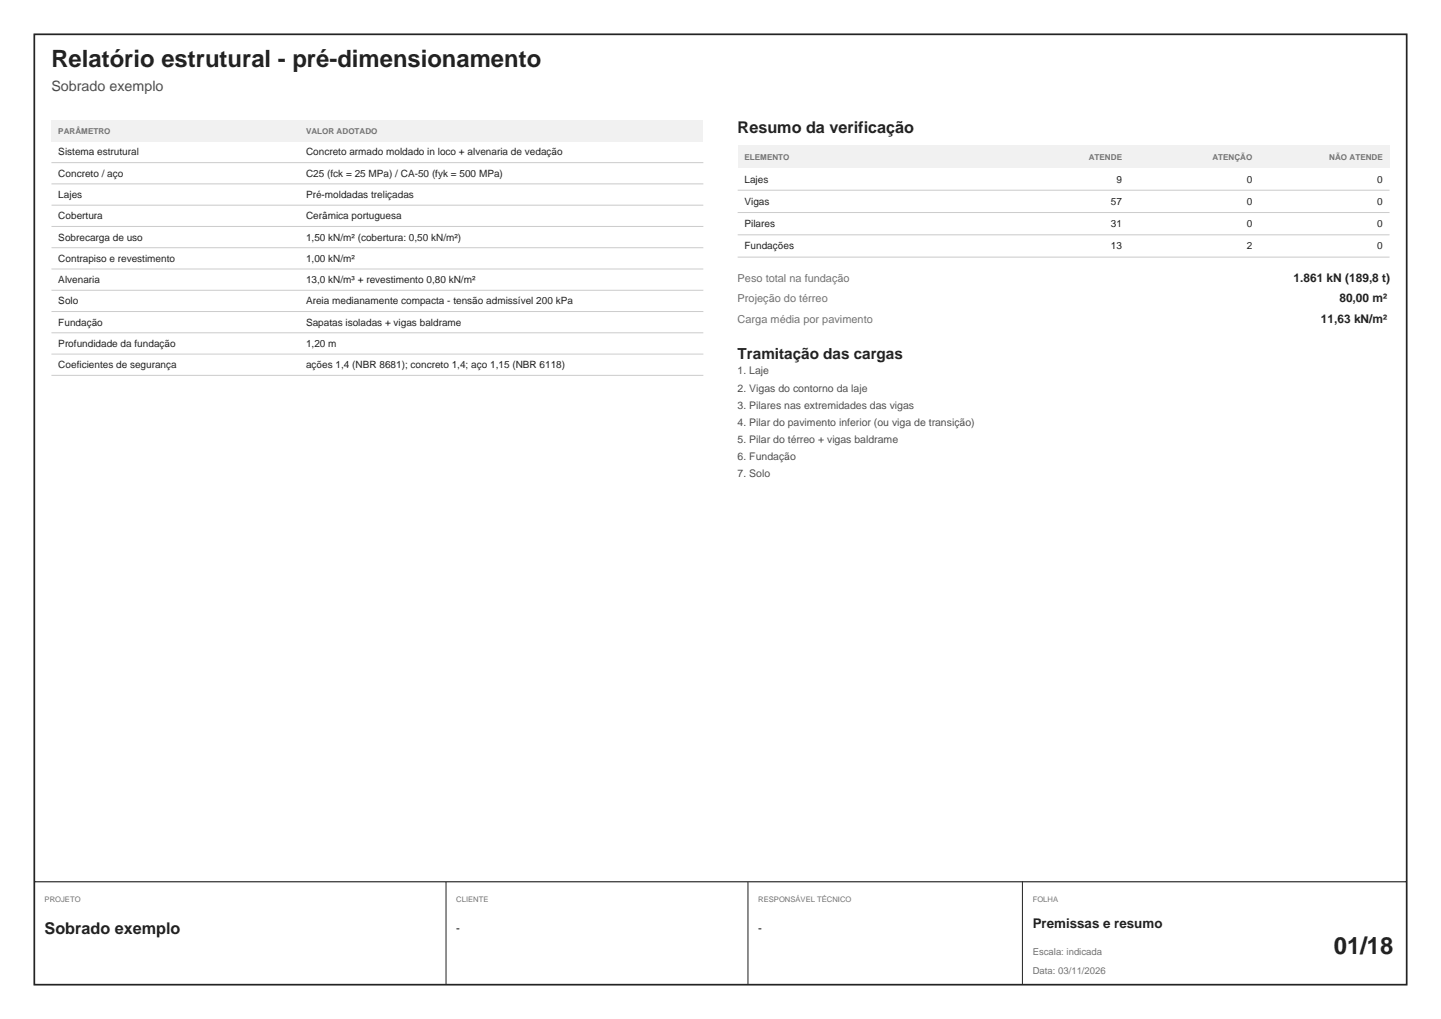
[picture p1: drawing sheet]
<svg xmlns="http://www.w3.org/2000/svg" width="420mm" height="297mm" viewBox="0 0 420 297" stroke-linecap="round" stroke-linejoin="round" font-family="sans-serif">
<defs><g id="words">
<g font-size="6.9" fill="#1f2328">
<text x="15" y="19.4">Relatório estrutural - pré-dimensionamento</text>
<text x="388.8" y="278">01/18</text>
</g>
<g font-size="4.7" fill="#1f2328">
<text x="215" y="38.7">Resumo da verificação</text>
<text x="13" y="272.2">Sobrado exemplo</text>
</g>
<text font-size="4.4" fill="#1f2328" x="215" y="104.5">Tramitação das cargas</text>
<text font-size="4.2" fill="#495057" x="15" y="26.5">Sobrado exemplo</text>
<text font-size="3.9" fill="#1f2328" x="301" y="270.4">Premissas e resumo</text>
<g font-size="3.5" fill="#1f2328">
<text x="377" y="82.2">1.861 kN (189,8 t)</text>
<text x="390.4" y="88.2">80,00 m²</text>
<text x="385" y="94.2">11,63 kN/m²</text>
</g>
<g font-size="3.3" fill="#1f2328">
<text x="133" y="271.7">-</text>
<text x="221" y="271.7">-</text>
</g>
<g font-size="3.2" fill="#6b7480">
<text x="215" y="82.1">Peso total na fundação</text>
<text x="215" y="88.1">Projeção do térreo</text>
<text x="215" y="94.1">Carga média por pavimento</text>
</g>
<g font-size="3.1" fill="#495057">
<text x="215" y="109.1">1. Laje</text>
<text x="215" y="114.1">2. Vigas do contorno da laje</text>
<text x="215" y="119.1">3. Pilares nas extremidades das vigas</text>
<text x="215" y="124.1">4. Pilar do pavimento inferior (ou viga de transição)</text>
<text x="215" y="129.1">5. Pilar do térreo + vigas baldrame</text>
<text x="215" y="134.1">6. Fundação</text>
<text x="215" y="139.1">7. Solo</text>
</g>
<g font-size="2.9" fill="#1f2328">
<text x="17" y="45.3">Sistema estrutural</text>
<text x="89.2" y="45.3">Concreto armado moldado in loco + alvenaria de vedação</text>
<text x="17" y="51.5">Concreto / aço</text>
<text x="89.2" y="51.5">C25 (fck = 25 MPa) / CA-50 (fyk = 500 MPa)</text>
<text x="217" y="53.2">Lajes</text>
<text x="325.4" y="53.2">9</text>
<text x="363.4" y="53.2">0</text>
<text x="401.4" y="53.2">0</text>
<text x="17" y="57.7">Lajes</text>
<text x="89.2" y="57.7">Pré-moldadas treliçadas</text>
<text x="217" y="59.7">Vigas</text>
<text x="323.8" y="59.7">57</text>
<text x="363.4" y="59.7">0</text>
<text x="401.4" y="59.7">0</text>
<text x="17" y="63.9">Cobertura</text>
<text x="89.2" y="63.9">Cerâmica portuguesa</text>
<text x="17" y="70.1">Sobrecarga de uso</text>
<text x="89.2" y="70.1">1,50 kN/m² (cobertura: 0,50 kN/m²)</text>
<text x="217" y="66.2">Pilares</text>
<text x="323.8" y="66.2">31</text>
<text x="363.4" y="66.2">0</text>
<text x="401.4" y="66.2">0</text>
<text x="17" y="76.3">Contrapiso e revestimento</text>
<text x="89.2" y="76.3">1,00 kN/m²</text>
<text x="217" y="72.7">Fundações</text>
<text x="323.8" y="72.7">13</text>
<text x="363.4" y="72.7">2</text>
<text x="401.4" y="72.7">0</text>
<text x="17" y="82.5">Alvenaria</text>
<text x="89.2" y="82.5">13,0 kN/m³ + revestimento 0,80 kN/m²</text>
<text x="17" y="88.7">Solo</text>
<text x="89.2" y="88.7">Areia medianamente compacta - tensão admissível 200 kPa</text>
<text x="17" y="94.9">Fundação</text>
<text x="89.2" y="94.9">Sapatas isoladas + vigas baldrame</text>
<text x="17" y="101.1">Profundidade da fundação</text>
<text x="89.2" y="101.1">1,20 m</text>
<text x="17" y="107.3">Coeficientes de segurança</text>
<text x="89.2" y="107.3">ações 1,4 (NBR 8681); concreto 1,4; aço 1,15 (NBR 6118)</text>
</g>
<g font-size="2.8" fill="#6b7480">
<text x="301" y="278.4">Escala: indicada</text>
<text x="301" y="283.8">Data: 03/11/2026</text>
</g>
<g font-size="2.4" fill="#6b7480">
<text x="17" y="38.9">PARÂMETRO</text>
<text x="89.2" y="38.9">VALOR ADOTADO</text>
<text x="217" y="46.5">ELEMENTO</text>
<text x="317.3" y="46.5">ATENDE</text>
<text x="353.4" y="46.5">ATENÇÃO</text>
<text x="387.4" y="46.5">NÃO ATENDE</text>
</g>
<g font-size="2.2" fill="#6b7480">
<text x="13" y="262.8">PROJETO</text>
<text x="133" y="262.8">CLIENTE</text>
<text x="221" y="262.8">RESPONSÁVEL TÉCNICO</text>
<text x="301" y="262.8">FOLHA</text>
</g>
</g></defs>
<path d="M10 10h400v277h-400z" fill="none" stroke="#1f2429" stroke-width=".5"/>
<path d="M15 35h190v6.2h-190z" fill="#edf2f5"/>
<path d="M15 47.4h190M15 53.6h190M15 59.8h190M15 66h190M15 72.2h190M15 78.4h190M15 84.6h190M15 90.8h190M15 97h190M15 103.2h190M15 109.4h190" fill="none" stroke="#c4ccd6" stroke-width=".29"/>
<path d="M215 42.4h190v6.5h-190z" fill="#edf2f5"/>
<path d="M215 55.4h190M215 61.9h190M215 68.4h190M215 74.9h190" fill="none" stroke="#c4ccd6" stroke-width=".29"/>
<path d="M10 257h400" fill="none" stroke="#1f2429" stroke-width=".35"/>
<path d="M130 257v30M218 257v30M298 257v30" fill="none" stroke="#1f2429" stroke-width=".29"/>
<use href="#words"/>
</svg>
